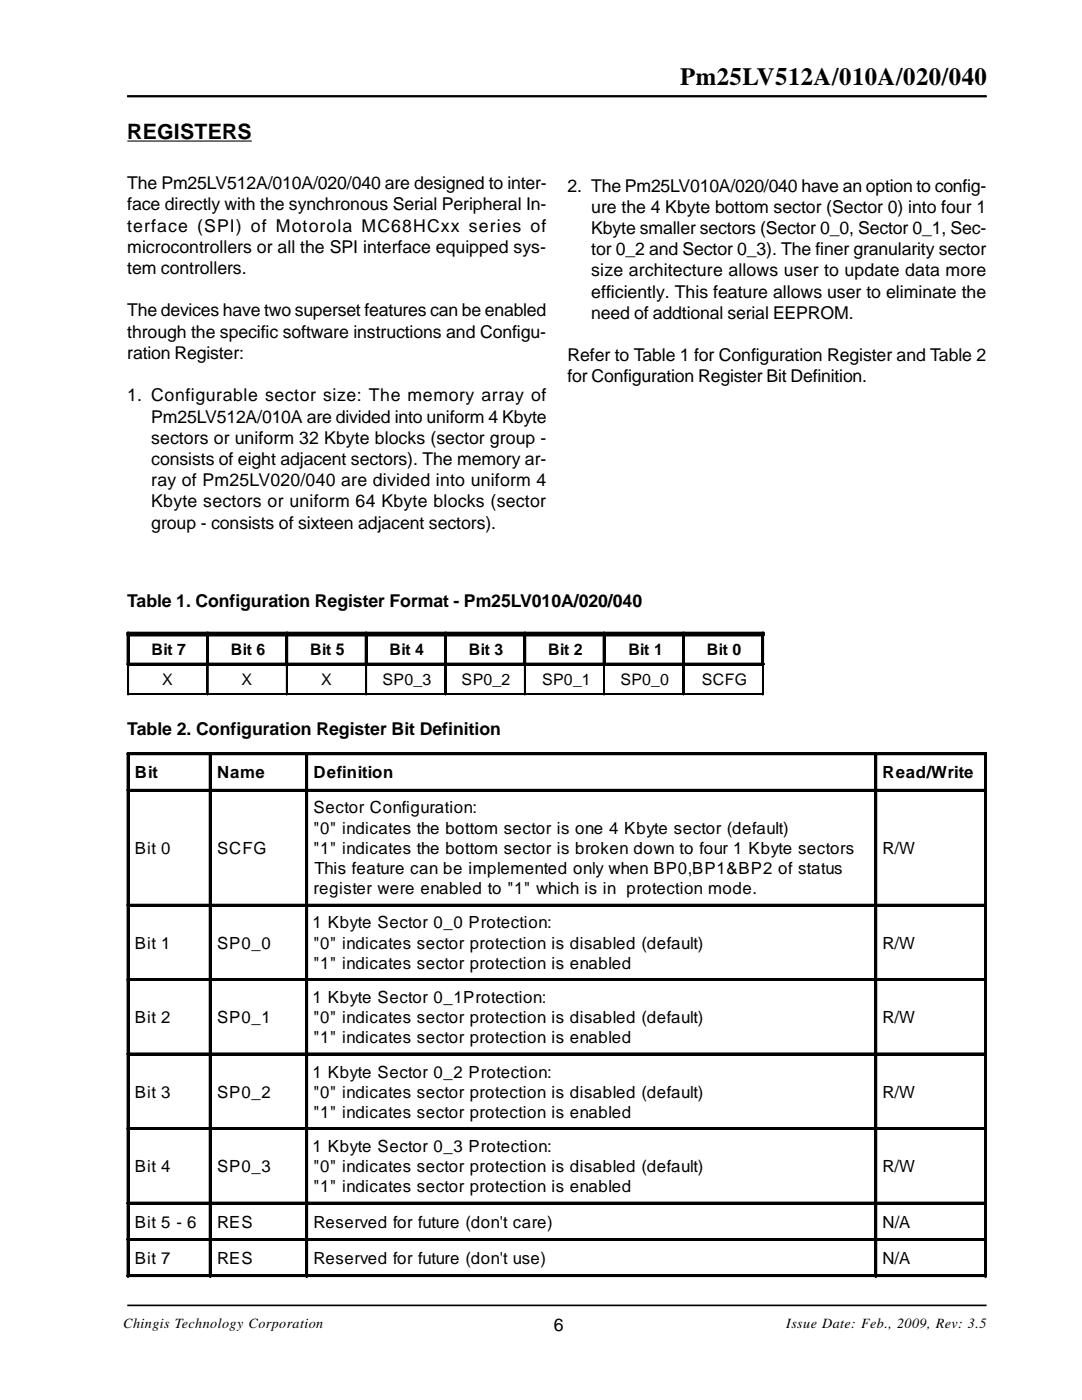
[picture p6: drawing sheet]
<svg xmlns="http://www.w3.org/2000/svg" width="216mm" height="279mm" viewBox="0 0 216 279" stroke-linecap="round" stroke-linejoin="round" font-family="sans-serif">
<defs><g id="words">
<text font-size="4.9" x="135.7" y="17.1">Pm25LV512A/010A/020/040</text>
<text font-size="4.2" x="25.4" y="27.7">REGISTERS</text>
<g font-size="3.5">
<text x="25.4" y="37.8">The Pm25LV512A/010A/020/040 are designed to inter-</text>
<text x="25.4" y="42">face directly with the synchronous Serial Peripheral In-</text>
<text x="113.2" y="38.2">2. The Pm25LV010A/020/040 have an option to config-</text>
<text x="25.4" y="46.2">terface (SPI) of Motorola MC68HCxx series of</text>
<text x="118" y="42.5">ure the 4 Kbyte bottom sector (Sector 0) into four 1</text>
<text x="118" y="46.7">Kbyte smaller sectors (Sector 0_0, Sector 0_1, Sec-</text>
<text x="25.4" y="50.5">microcontrollers or all the SPI interface equipped sys-</text>
<text x="118" y="50.9">tor 0_2 and Sector 0_3). The finer granularity sector</text>
<text x="25.4" y="54.7">tem controllers.</text>
<text x="118" y="55.2">size architecture allows user to update data more</text>
<text x="118" y="59.4">efficiently. This feature allows user to eliminate the</text>
<text x="25.4" y="63.2">The devices have two superset features can be enabled</text>
<text x="118" y="63.6">need of addtional serial EEPROM.</text>
<text x="25.4" y="67.4">through the specific software instructions and Configu-</text>
<text x="25.4" y="71.6">ration Register:</text>
<text x="113.2" y="72.1">Refer to Table 1 for Configuration Register and Table 2</text>
<text x="113.2" y="76.3">for Configuration Register Bit Definition.</text>
<text x="25.4" y="80.1">1. Configurable sector size: The memory array of</text>
<text x="30.2" y="84.3">Pm25LV512A/010A are divided into uniform 4 Kbyte</text>
<text x="30.2" y="88.6">sectors or uniform 32 Kbyte blocks (sector group -</text>
<text x="30.2" y="92.8">consists of eight adjacent sectors). The memory ar-</text>
<text x="30.2" y="97">ray of Pm25LV020/040 are divided into uniform 4</text>
<text x="30.2" y="101.3">Kbyte sectors or uniform 64 Kbyte blocks (sector</text>
<text x="30.2" y="105.5">group - consists of sixteen adjacent sectors).</text>
<text x="25.4" y="121.1">Table 1. Configuration Register Format - Pm25LV010A/020/040</text>
<text x="25.4" y="146.8">Table 2. Configuration Register Bit Definition</text>
<text x="110.5" y="265.6">6</text>
</g>
<g font-size="3.3">
<text x="26.9" y="155.2">Bit</text>
<text x="43.3" y="155.2">Name</text>
<text x="62.6" y="155.2">Definition</text>
<text x="176.1" y="155.2">Read/Write</text>
<text x="62.6" y="162.3">Sector Configuration:</text>
<text x="62.6" y="166.4">&quot;0&quot; indicates the bottom sector is one 4 Kbyte sector (default)</text>
<text x="26.9" y="170.4">Bit 0</text>
<text x="43.3" y="170.4">SCFG</text>
<text x="62.6" y="170.4">&quot;1&quot; indicates the bottom sector is broken down to four 1 Kbyte sectors</text>
<text x="176.1" y="170.4">R/W</text>
<text x="62.6" y="178.5">register were enabled to &quot;1&quot; which is in protection mode.</text>
<text x="62.8" y="174.5">This feature can be implemented only when BP0,BP1&amp;BP2 of status</text>
<text x="62.4" y="185.3">1 Kbyte Sector 0_0 Protection:</text>
<text x="26.9" y="189.3">Bit 1</text>
<text x="43.3" y="189.3">SP0_0</text>
<text x="62.6" y="189.3">&quot;0&quot; indicates sector protection is disabled (default)</text>
<text x="176.1" y="189.3">R/W</text>
<text x="62.6" y="193.4">&quot;1&quot; indicates sector protection is enabled</text>
<text x="62.4" y="200.2">1 Kbyte Sector 0_1Protection:</text>
<text x="26.9" y="204.2">Bit 2</text>
<text x="43.3" y="204.2">SP0_1</text>
<text x="62.6" y="204.2">&quot;0&quot; indicates sector protection is disabled (default)</text>
<text x="62.6" y="208.2">&quot;1&quot; indicates sector protection is enabled</text>
<text x="176.1" y="204.2">R/W</text>
<text x="62.4" y="215.1">1 Kbyte Sector 0_2 Protection:</text>
<text x="26.9" y="219.1">Bit 3</text>
<text x="43.3" y="219.1">SP0_2</text>
<text x="62.6" y="219.1">&quot;0&quot; indicates sector protection is disabled (default)</text>
<text x="176.1" y="219.1">R/W</text>
<text x="62.6" y="223.1">&quot;1&quot; indicates sector protection is enabled</text>
<text x="26.9" y="233.9">Bit 4</text>
<text x="43.3" y="233.9">SP0_3</text>
<text x="62.4" y="229.9">1 Kbyte Sector 0_3 Protection:</text>
<text x="62.6" y="233.9">&quot;0&quot; indicates sector protection is disabled (default)</text>
<text x="176.1" y="233.9">R/W</text>
<text x="62.6" y="238">&quot;1&quot; indicates sector protection is enabled</text>
<text x="26.9" y="245">Bit 5 - 6</text>
<text x="43.3" y="245">RES</text>
<text x="62.6" y="245">Reserved for future (don't care)</text>
<text x="176.1" y="245">N/A</text>
<text x="26.9" y="252.3">Bit 7</text>
<text x="43.3" y="252.3">RES</text>
<text x="62.6" y="252.3">Reserved for future (don't use)</text>
<text x="176.1" y="252.3">N/A</text>
</g>
<g font-size="3.2">
<text x="30.2" y="130.7">Bit 7</text>
<text x="46.1" y="130.7">Bit 6</text>
<text x="61.9" y="130.7">Bit 5</text>
<text x="77.7" y="130.7">Bit 4</text>
<text x="93.6" y="130.7">Bit 3</text>
<text x="109.4" y="130.7">Bit 2</text>
<text x="125.4" y="130.7">Bit 1</text>
<text x="141" y="130.7">Bit 0</text>
<text x="32.4" y="136.8">X</text>
<text x="48.2" y="136.8">X</text>
<text x="64.1" y="136.8">X</text>
<text x="76.3" y="136.8">SP0_3</text>
<text x="92.1" y="136.8">SP0_2</text>
<text x="108.2" y="136.8">SP0_1</text>
<text x="123.8" y="136.8">SP0_0</text>
<text x="140" y="136.8">SCFG</text>
</g>
<g font-size="2.8">
<text x="24.6" y="265">Chingis Technology Corporation</text>
<text x="156.9" y="265">Issue Date: Feb., 2009, Rev: 3.5</text>
</g>
</g></defs>
<path d="M25.4 19.2h171.4M25.4 260.5h171.4" fill="none" stroke="#000" stroke-width=".34"/>
<path d="M25.4 28.2h24.8" fill="none" stroke="#000" stroke-width=".21"/>
<g fill="none" stroke="#000" stroke-width=".2">
<path d="M25.4 126.2h127M25.4 126.3h127M25.4 126.4h127M25.4 126.5h127M25.4 126.6h127M25.4 126.7h127M25.4 126.8h127M25.4 126.9h127M25.4 132.4h127M25.4 132.5h127M25.4 132.6h127M25.4 126.2v6.5"/>
<path d="M25.5 138.5h126.8M25.5 138.6h126.8M25.5 126.2v12.4M25.6 126.2v12.4M25.7 126.2v12.4M25.7 126.2v6.5M41.2 126.2v6.5M41.3 126.2v12.4M41.4 126.2v12.4M41.5 126.2v12.4M41.5 126.2v6.5M57.1 126.2v6.5"/>
<path d="M57.1 126.2v12.4M57.2 126.2v12.4M57.3 126.2v12.4M57.4 126.2v6.5M72.9 126.2v6.5M73 126.2v12.4M73.1 126.2v12.4M73.2 126.2v6.5M88.7 126.2v6.5M88.8 126.2v12.4M88.9 126.2v12.4M89 126.2v12.4"/>
<path d="M89 126.2v6.5M89.1 126.2v6.5M104.6 126.2v6.5M104.6 126.2v12.4M104.7 126.2v12.4M104.8 126.2v12.4M104.9 126.2v6.5M120.4 126.2v6.5M120.5 126.2v12.4M120.6 126.2v12.4M120.6 126.2v6.5M136.2 126.2v6.5"/>
<path d="M136.3 126.2v6.5M136.3 126.2v12.4M136.4 126.2v12.4M136.5 126.2v6.5M136.6 126.2v6.5M152.1 126.2v6.5M152.1 126.2v12.4M152.2 126.2v12.4M152.3 126.2v12.4M152.4 126.2v6.5M152.4 126.2h-127v6.5h127M25.4 150.4h171.4"/>
<path d="M25.4 150.5h171.4M25.4 150.6h171.4M25.4 157.5h171.4M25.4 157.6h171.4M25.4 157.7h171.4M25.4 157.8h171.4M25.4 157.9h171.4M25.4 150.3v104.5M25.5 150.3v104.5M25.6 150.3v104.5M25.7 150.3v104.5M41.8 150.3v104.5"/>
<path d="M41.9 150.3v104.5M42 150.3v104.5M42.1 150.3v104.5M61 150.3v104.5M61.1 150.3v104.5M61.2 150.3v104.5M61.3 150.3v104.5M61.4 150.3v104.5M174.6 150.3v104.5M174.7 150.3v104.5M174.8 150.3v104.5M174.9 150.3v104.5"/>
<path d="M196.5 150.3v104.5M196.6 150.3v104.5M196.7 150.3v104.5M196.8 150.3v104.5M196.8 150.3h-171.4v104.5M25.4 180.5h171.4M25.4 180.6h171.4M25.4 180.7h171.4M25.4 180.8h171.4M25.4 195.3h171.4M25.4 195.4h171.4M25.4 195.5h171.4"/>
<path d="M25.4 195.6h171.4M25.4 210.2h171.4M25.4 210.3h171.4M25.4 210.4h171.4M25.4 210.5h171.4M25.4 225.1h171.4M25.4 225.2h171.4M25.4 225.3h171.4M25.4 225.4h171.4M25.4 239.9h171.4M25.4 240h171.4M25.4 240.1h171.4"/>
<path d="M25.4 240.2h171.4M25.4 247.2h171.4M25.4 247.3h171.4M25.4 247.4h171.4M25.4 247.5h171.4M25.4 254.5h171.4M25.4 254.6h171.4M25.4 254.7h171.4M25.4 254.8h171.4"/>
</g>
<use href="#words"/>
</svg>
